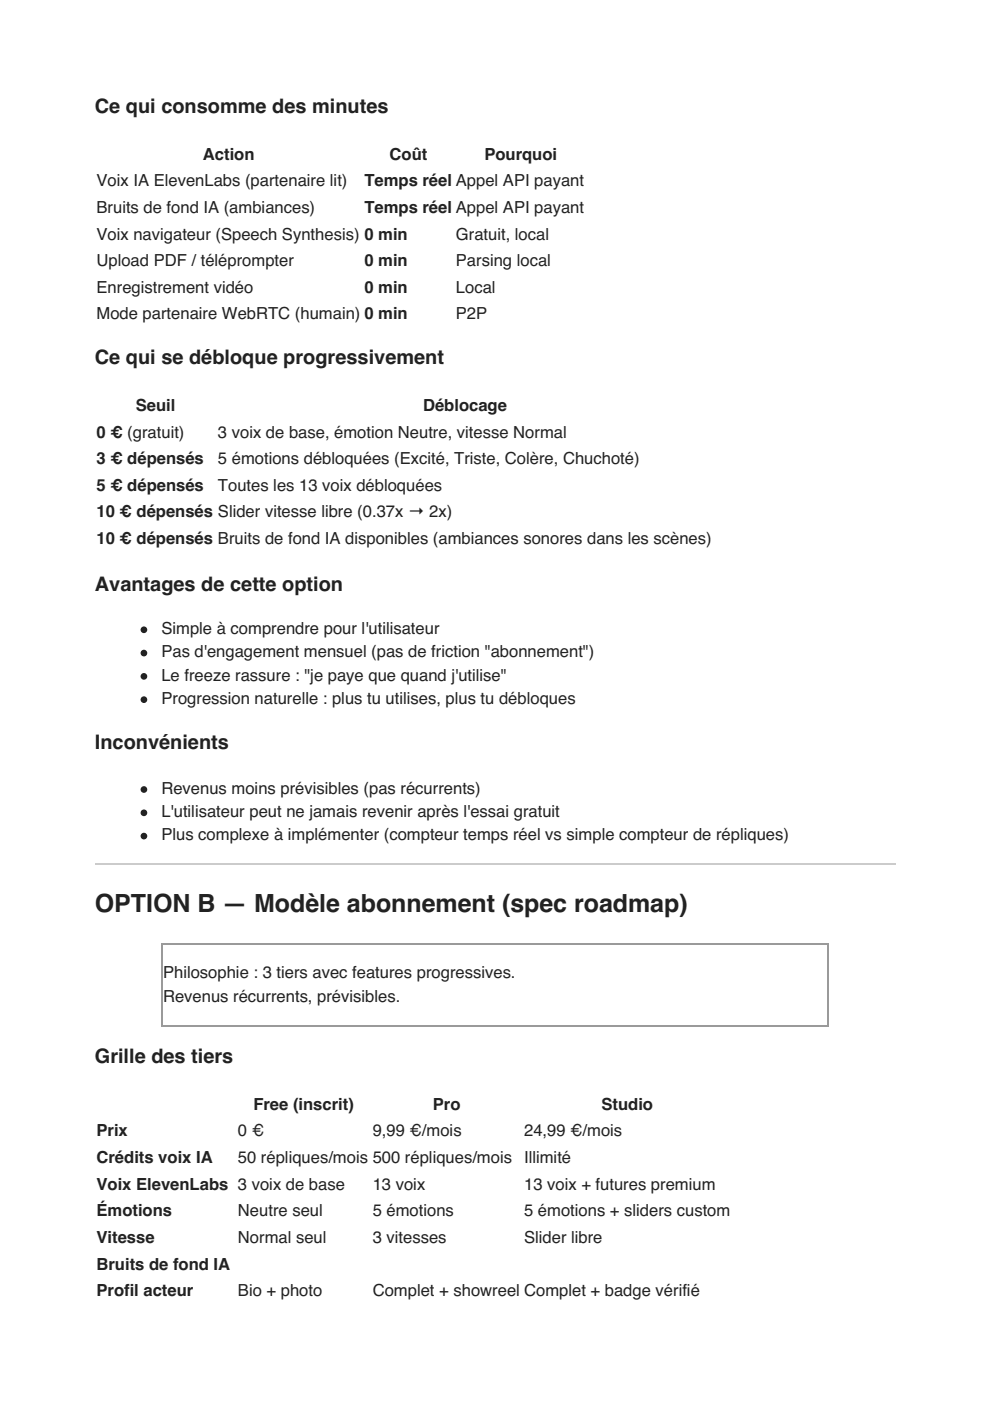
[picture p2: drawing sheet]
<svg xmlns="http://www.w3.org/2000/svg" width="210mm" height="297mm" viewBox="0 0 210 297" stroke-linecap="round" stroke-linejoin="round" font-family="sans-serif">
<defs><g id="words">
<text font-size="5.3" fill="#222" x="20.1" y="193.3">OPTION B — Modèle abonnement (spec roadmap)</text>
<g font-size="4.2" fill="#222">
<text x="20.1" y="24">Ce qui consomme des minutes</text>
<text x="20.1" y="77.3">Ce qui se débloque progressivement</text>
<text x="20.1" y="125.2">Avantages de cette option</text>
<text x="20.1" y="158.7">Inconvénients</text>
<text x="20.1" y="225.4">Grille des tiers</text>
</g>
<g font-size="3.5" fill="#222">
<text x="43" y="33.9">Action</text>
<text x="82.6" y="33.9">Coût</text>
<text x="102.7" y="33.9">Pourquoi</text>
<text x="20.5" y="39.5">Voix IA ElevenLabs (partenaire lit)</text>
<text x="77.3" y="39.5">Temps réel Appel API payant</text>
<text x="20.5" y="45.2">Bruits de fond IA (ambiances)</text>
<text x="77.3" y="45.2">Temps réel Appel API payant</text>
<text x="20.5" y="50.8">Voix navigateur (Speech Synthesis) 0 min</text>
<text x="96.7" y="50.8">Gratuit, local</text>
<text x="20.5" y="56.4">Upload PDF / téléprompter</text>
<text x="77.3" y="56.4">0 min</text>
<text x="96.7" y="56.4">Parsing local</text>
<text x="20.5" y="62.1">Enregistrement vidéo</text>
<text x="77.3" y="62.1">0 min</text>
<text x="96.7" y="62.1">Local</text>
<text x="20.5" y="67.7">Mode partenaire WebRTC (humain) 0 min</text>
<text x="96.7" y="67.7">P2P</text>
<text x="28.8" y="87.1">Seuil</text>
<text x="89.7" y="87.1">Déblocage</text>
<text x="20.5" y="92.8">0 € (gratuit)</text>
<text x="46.2" y="92.8">3 voix de base, émotion Neutre, vitesse Normal</text>
<text x="20.5" y="98.4">3 € dépensés</text>
<text x="46.2" y="98.4">5 émotions débloquées (Excité, Triste, Colère, Chuchoté)</text>
<text x="20.5" y="104.1">5 € dépensés</text>
<text x="46.2" y="104.1">Toutes les 13 voix débloquées</text>
<text x="20.5" y="109.7">10 € dépensés Slider vitesse libre (0.37x → 2x)</text>
<text x="20.5" y="115.4">10 € dépensés Bruits de fond IA disponibles (ambiances sonores dans les scènes)</text>
<text x="34.2" y="134.4">Simple à comprendre pour l'utilisateur</text>
<text x="34.2" y="139.3">Pas d'engagement mensuel (pas de friction &quot;abonnement&quot;)</text>
<text x="34.2" y="144.3">Le freeze rassure : &quot;je paye que quand j'utilise&quot;</text>
<text x="34.2" y="149.2">Progression naturelle : plus tu utilises, plus tu débloques</text>
<text x="34.2" y="168.3">Revenus moins prévisibles (pas récurrents)</text>
<text x="34.2" y="173.2">L'utilisateur peut ne jamais revenir après l'essai gratuit</text>
<text x="34.2" y="178.2">Plus complexe à implémenter (compteur temps réel vs simple compteur de répliques)</text>
<text x="34.6" y="207.4">Philosophie : 3 tiers avec features progressives.</text>
<text x="34.6" y="212.4">Revenus récurrents, prévisibles.</text>
<text x="53.7" y="235.3">Free (inscrit)</text>
<text x="91.8" y="235.3">Pro</text>
<text x="127.5" y="235.3">Studio</text>
<text x="20.5" y="240.9">Prix</text>
<text x="50.4" y="240.9">0 €</text>
<text x="79" y="240.9">9,99 €/mois</text>
<text x="111.1" y="240.9">24,99 €/mois</text>
<text x="20.5" y="246.6">Crédits voix IA</text>
<text x="50.4" y="246.6">50 répliques/mois 500 répliques/mois</text>
<text x="111.1" y="246.6">Illimité</text>
<text x="20.5" y="252.2">Voix ElevenLabs 3 voix de base</text>
<text x="20.5" y="257.9">Émotions</text>
<text x="50.4" y="257.9">Neutre seul</text>
<text x="79" y="252.2">13 voix</text>
<text x="79" y="257.9">5 émotions</text>
<text x="111.1" y="252.2">13 voix + futures premium</text>
<text x="111.1" y="257.9">5 émotions + sliders custom</text>
<text x="20.5" y="263.5">Vitesse</text>
<text x="50.4" y="263.5">Normal seul</text>
<text x="79" y="263.5">3 vitesses</text>
<text x="111.1" y="263.5">Slider libre</text>
<text x="20.5" y="269.2">Bruits de fond IA</text>
<text x="20.5" y="274.8">Profil acteur</text>
<text x="50.4" y="274.8">Bio + photo</text>
<text x="79" y="274.8">Complet + showreel Complet + badge vérifié</text>
</g>
</g></defs>
<path d="M20.1 183.3h169.7" fill="none" stroke="#ccc" stroke-width=".35"/>
<path d="M34.2 200.2h141.5M34.2 217.5h141.5M34.4 200v17.7M175.5 200v17.7" fill="none" stroke="#999" stroke-width=".35"/>
<g fill="#222" stroke="#222" stroke-width=".35">
<circle cx="30.5" cy="133.5" r=".53"/>
<circle cx="30.5" cy="138.5" r=".53"/>
<circle cx="30.5" cy="143.4" r=".53"/>
<circle cx="30.5" cy="148.3" r=".53"/>
<circle cx="30.5" cy="167.4" r=".53"/>
<circle cx="30.5" cy="172.3" r=".53"/>
<circle cx="30.5" cy="177.3" r=".53"/>
</g>
<use href="#words"/>
</svg>
